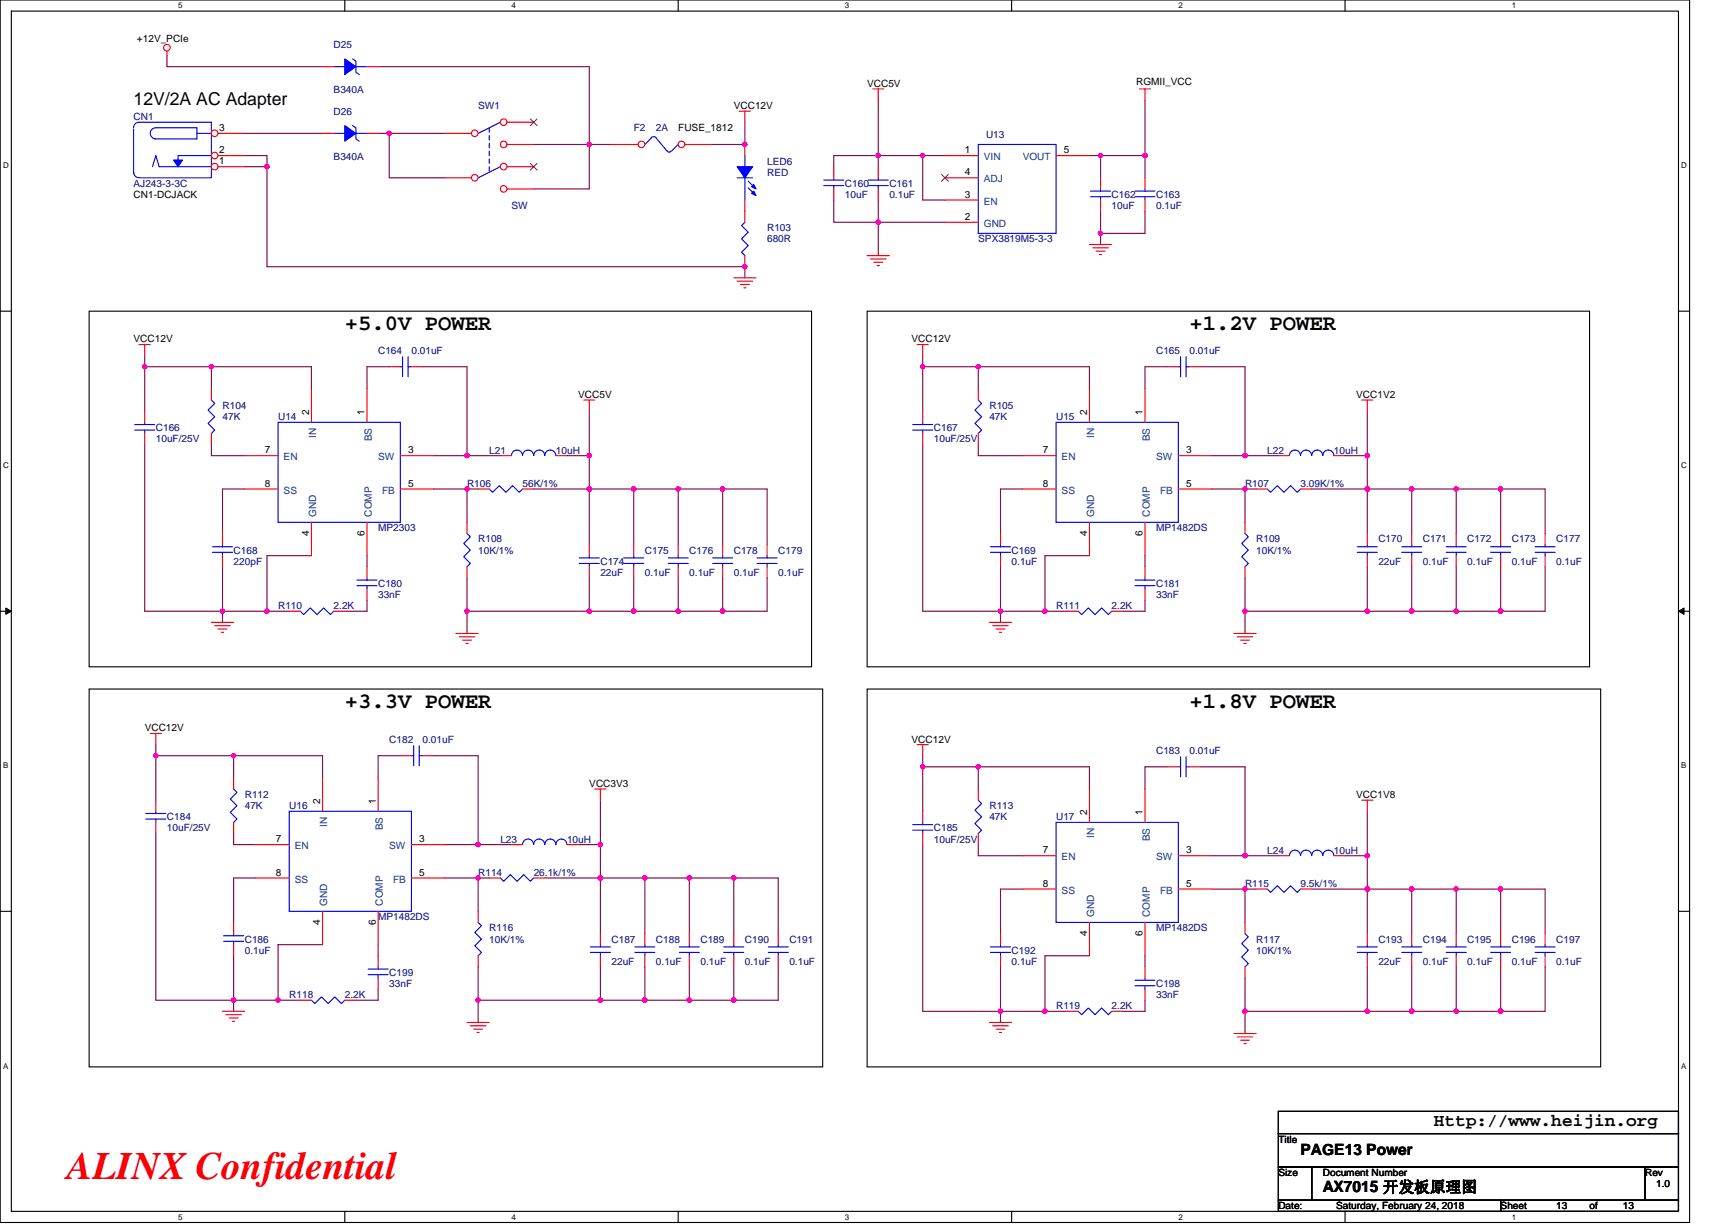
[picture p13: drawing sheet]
<svg xmlns="http://www.w3.org/2000/svg" width="297mm" height="210mm" viewBox="0 0 297 210" stroke-linecap="round" stroke-linejoin="round" font-family="sans-serif">
<defs><g id="words">
<text font-size="6.7" fill="#f00" x="11.5" y="202.2">ALINX Confidential</text>
<g font-size="3.8">
<text x="59.1" y="56.5">+5.0V POWER</text>
<text x="203.9" y="56.5">+1.2V POWER</text>
<text x="59.1" y="121.3">+3.3V POWER</text>
<text x="203.9" y="121.3">+1.8V POWER</text>
</g>
<g font-size="3">
<text x="22.9" y="18">12V/2A AC Adapter</text>
<text x="245.8" y="193.1">Http://www.heijin.org</text>
</g>
<g font-size="2.7">
<text x="222.9" y="197.9">PAGE13 Power</text>
<text x="226.7" y="204.4">AX7015 开发板原理图</text>
</g>
<g font-size="1.7">
<text x="23.5" y="7.3">+12V_PCIe</text>
<text x="148.6" y="14.9">VCC5V</text>
<text x="194.7" y="14.5">RGMII_VCC</text>
<text x="37.6" y="22.5">3</text>
<text x="116.2" y="22.5">FUSE_1812</text>
<text x="125.8" y="18.7">VCC12V</text>
<text x="37.6" y="28.2">1</text>
<text x="37.6" y="26.3">2</text>
<text x="165.4" y="26.3">1</text>
<text x="182.3" y="26.3">5</text>
<text x="22.9" y="33.9">CN1-DCJACK</text>
<text x="165.4" y="30.1">4</text>
<text x="165.4" y="33.9">3</text>
<text x="165.4" y="37.7">2</text>
<text x="22.9" y="58.7">VCC12V</text>
<text x="156.2" y="58.7">VCC12V</text>
<text x="53" y="71.1" transform="rotate(-90 53 71.1)">2</text>
<text x="62.5" y="71.1" transform="rotate(-90 62.5 71.1)">1</text>
<text x="99.1" y="68.2">VCC5V</text>
<text x="186.3" y="71.1" transform="rotate(-90 186.3 71.1)">2</text>
<text x="195.9" y="71.1" transform="rotate(-90 195.9 71.1)">1</text>
<text x="232.4" y="68.2">VCC1V2</text>
<text x="45.4" y="77.7">7</text>
<text x="70" y="77.7">3</text>
<text x="178.7" y="77.7">7</text>
<text x="203.3" y="77.7">3</text>
<text x="45.4" y="83.4">8</text>
<text x="70" y="83.4">5</text>
<text x="178.7" y="83.4">8</text>
<text x="203.3" y="83.4">5</text>
<text x="53" y="91.8" transform="rotate(-90 53 91.8)">4</text>
<text x="62.5" y="91.8" transform="rotate(-90 62.5 91.8)">6</text>
<text x="186.3" y="91.8" transform="rotate(-90 186.3 91.8)">4</text>
<text x="195.9" y="91.8" transform="rotate(-90 195.9 91.8)">6</text>
<text x="24.8" y="125.4">VCC12V</text>
<text x="156.2" y="127.3">VCC12V</text>
<text x="54.9" y="137.7" transform="rotate(-90 54.9 137.7)">2</text>
<text x="64.4" y="137.7" transform="rotate(-90 64.4 137.7)">1</text>
<text x="101" y="134.9">VCC3V3</text>
<text x="232.4" y="136.8">VCC1V8</text>
<text x="186.3" y="139.6" transform="rotate(-90 186.3 139.6)">2</text>
<text x="195.9" y="139.6" transform="rotate(-90 195.9 139.6)">1</text>
<text x="47.3" y="144.4">7</text>
<text x="71.9" y="144.4">3</text>
<text x="178.7" y="146.3">7</text>
<text x="203.3" y="146.3">3</text>
<text x="47.3" y="150.1">8</text>
<text x="71.9" y="150.1">5</text>
<text x="178.7" y="152">8</text>
<text x="203.3" y="152">5</text>
<text x="54.9" y="158.5" transform="rotate(-90 54.9 158.5)">4</text>
<text x="64.4" y="158.5" transform="rotate(-90 64.4 158.5)">6</text>
<text x="186.3" y="160.4" transform="rotate(-90 186.3 160.4)">4</text>
<text x="195.9" y="160.4" transform="rotate(-90 195.9 160.4)">6</text>
<text x="219.1" y="195.9">Title</text>
<text x="219.1" y="201.6">Size</text>
<text x="226.7" y="201.6">Document Number</text>
<text x="282" y="201.6">Rev</text>
<text x="283.9" y="203.5">1.0</text>
<text x="219.1" y="207.3">Date:</text>
<text x="229" y="207.3">Saturday, February 24, 2018</text>
<text x="257.2" y="207.3">Sheet</text>
<text x="266.7" y="207.3">13</text>
<text x="272.5" y="207.3">of</text>
<text x="278.2" y="207.3">13</text>
</g>
<g font-size="1.7" fill="#000080">
<text x="57.2" y="8.2">D25</text>
<text x="57.2" y="16">B340A</text>
<text x="22.9" y="20.6">CN1</text>
<text x="57.2" y="19.6">D26</text>
<text x="82" y="18.7">SW1</text>
<text x="108.6" y="22.5">F2</text>
<text x="112.4" y="22.5">2A</text>
<text x="169" y="23.6">U13</text>
<text x="57.2" y="27.5">B340A</text>
<text x="131.5" y="28.2">LED6</text>
<text x="22.9" y="32">AJ243-3-3C</text>
<text x="87.7" y="35.8">SW</text>
<text x="131.5" y="30.1">RED</text>
<text x="144.8" y="32">C160</text>
<text x="144.8" y="33.9">10uF</text>
<text x="152.4" y="32">C161</text>
<text x="152.4" y="33.9">0.1uF</text>
<text x="190.5" y="33.9">C162</text>
<text x="190.5" y="35.8">10uF</text>
<text x="198.2" y="33.9">C163</text>
<text x="198.2" y="35.8">0.1uF</text>
<text x="131.5" y="39.6">R103</text>
<text x="131.5" y="41.6">680R</text>
<text x="167.7" y="41.6">SPX3819M5-3-3</text>
<text x="64.8" y="60.6">C164</text>
<text x="70.5" y="60.6">0.01uF</text>
<text x="198.2" y="60.6">C165</text>
<text x="203.9" y="60.6">0.01uF</text>
<text x="38.1" y="70.1">R104</text>
<text x="169.6" y="70.1">R105</text>
<text x="26.7" y="73.9">C166</text>
<text x="26.7" y="75.8">10uF/25V</text>
<text x="38.1" y="72">47K</text>
<text x="47.7" y="72">U14</text>
<text x="83.9" y="77.7">L21</text>
<text x="95.3" y="77.7">10uH</text>
<text x="160.1" y="73.9">C167</text>
<text x="160.1" y="75.8">10uF/25V</text>
<text x="169.6" y="72">47K</text>
<text x="181" y="72">U15</text>
<text x="217.2" y="77.7">L22</text>
<text x="228.6" y="77.7">10uH</text>
<text x="80" y="83.5">R106</text>
<text x="89.6" y="83.5">56K/1%</text>
<text x="213.4" y="83.5">R107</text>
<text x="222.9" y="83.5">3.09K/1%</text>
<text x="40" y="94.9">C168</text>
<text x="64.8" y="91.1">MP2303</text>
<text x="82" y="93">R108</text>
<text x="82" y="94.9">10K/1%</text>
<text x="110.5" y="94.9">C175</text>
<text x="118.1" y="94.9">C176</text>
<text x="125.8" y="94.9">C178</text>
<text x="133.4" y="94.9">C179</text>
<text x="173.4" y="94.9">C169</text>
<text x="198.2" y="91.1">MP1482DS</text>
<text x="215.3" y="93">R109</text>
<text x="215.3" y="94.9">10K/1%</text>
<text x="236.3" y="93">C170</text>
<text x="243.9" y="93">C171</text>
<text x="251.5" y="93">C172</text>
<text x="259.1" y="93">C173</text>
<text x="266.7" y="93">C177</text>
<text x="40" y="96.8">220pF</text>
<text x="64.8" y="100.6">C180</text>
<text x="102.9" y="96.8">C174</text>
<text x="102.9" y="98.7">22uF</text>
<text x="110.5" y="98.7">0.1uF</text>
<text x="118.1" y="98.7">0.1uF</text>
<text x="125.8" y="98.7">0.1uF</text>
<text x="133.4" y="98.7">0.1uF</text>
<text x="173.4" y="96.8">0.1uF</text>
<text x="198.2" y="100.6">C181</text>
<text x="236.3" y="96.8">22uF</text>
<text x="243.9" y="96.8">0.1uF</text>
<text x="251.5" y="96.8">0.1uF</text>
<text x="259.1" y="96.8">0.1uF</text>
<text x="266.7" y="96.8">0.1uF</text>
<text x="47.7" y="104.4">R110</text>
<text x="57.2" y="104.4">2.2K</text>
<text x="64.8" y="102.5">33nF</text>
<text x="181" y="104.4">R111</text>
<text x="190.5" y="104.4">2.2K</text>
<text x="198.2" y="102.5">33nF</text>
<text x="66.7" y="127.3">C182</text>
<text x="72.4" y="127.3">0.01uF</text>
<text x="198.2" y="129.2">C183</text>
<text x="203.9" y="129.2">0.01uF</text>
<text x="41.9" y="136.8">R112</text>
<text x="28.6" y="140.6">C184</text>
<text x="28.6" y="142.5">10uF/25V</text>
<text x="41.9" y="138.7">47K</text>
<text x="49.6" y="138.7">U16</text>
<text x="160.1" y="142.5">C185</text>
<text x="169.6" y="138.7">R113</text>
<text x="169.6" y="140.6">47K</text>
<text x="181" y="140.6">U17</text>
<text x="85.8" y="144.4">L23</text>
<text x="97.2" y="144.4">10uH</text>
<text x="160.1" y="144.4">10uF/25V</text>
<text x="217.2" y="146.3">L24</text>
<text x="228.6" y="146.3">10uH</text>
<text x="82" y="150.1">R114</text>
<text x="91.5" y="150.1">26.1k/1%</text>
<text x="213.4" y="152">R115</text>
<text x="222.9" y="152">9.5k/1%</text>
<text x="41.9" y="161.6">C186</text>
<text x="64.8" y="157.8">MP1482DS</text>
<text x="83.9" y="159.7">R116</text>
<text x="83.9" y="161.6">10K/1%</text>
<text x="104.8" y="161.6">C187</text>
<text x="112.4" y="161.6">C188</text>
<text x="120.1" y="161.6">C189</text>
<text x="127.7" y="161.6">C190</text>
<text x="135.3" y="161.6">C191</text>
<text x="198.2" y="159.7">MP1482DS</text>
<text x="215.3" y="161.6">R117</text>
<text x="236.3" y="161.6">C193</text>
<text x="243.9" y="161.6">C194</text>
<text x="251.5" y="161.6">C195</text>
<text x="259.1" y="161.6">C196</text>
<text x="266.7" y="161.6">C197</text>
<text x="41.9" y="163.5">0.1uF</text>
<text x="66.7" y="167.3">C199</text>
<text x="104.8" y="165.4">22uF</text>
<text x="112.4" y="165.4">0.1uF</text>
<text x="120.1" y="165.4">0.1uF</text>
<text x="127.7" y="165.4">0.1uF</text>
<text x="135.3" y="165.4">0.1uF</text>
<text x="173.4" y="163.5">C192</text>
<text x="173.4" y="165.4">0.1uF</text>
<text x="215.3" y="163.5">10K/1%</text>
<text x="236.3" y="165.4">22uF</text>
<text x="243.9" y="165.4">0.1uF</text>
<text x="251.5" y="165.4">0.1uF</text>
<text x="259.1" y="165.4">0.1uF</text>
<text x="266.7" y="165.4">0.1uF</text>
<text x="49.6" y="171.1">R118</text>
<text x="59.1" y="171.1">2.2K</text>
<text x="66.7" y="169.2">33nF</text>
<text x="181" y="173">R119</text>
<text x="190.5" y="173">2.2K</text>
<text x="198.2" y="169.2">C198</text>
<text x="198.2" y="171.1">33nF</text>
</g>
<g font-size="1.7" fill="#004080">
<text x="168.6" y="27.5">VIN</text>
<text x="175.3" y="27.5">VOUT</text>
<text x="168.6" y="31.3">ADJ</text>
<text x="168.6" y="35.1">EN</text>
<text x="168.6" y="38.9">GND</text>
<text x="54.2" y="75.1" transform="rotate(-90 54.2 75.1)">IN</text>
<text x="63.7" y="75.6" transform="rotate(-90 63.7 75.6)">BS</text>
<text x="187.5" y="75.1" transform="rotate(-90 187.5 75.1)">IN</text>
<text x="197.1" y="75.6" transform="rotate(-90 197.1 75.6)">BS</text>
<text x="48.6" y="78.9">EN</text>
<text x="64.8" y="78.9">SW</text>
<text x="182" y="78.9">EN</text>
<text x="198.2" y="78.9">SW</text>
<text x="48.6" y="84.6">SS</text>
<text x="54.2" y="88.6" transform="rotate(-90 54.2 88.6)">GND</text>
<text x="63.7" y="88.6" transform="rotate(-90 63.7 88.6)">COMP</text>
<text x="65.5" y="84.6">FB</text>
<text x="182" y="84.6">SS</text>
<text x="187.5" y="88.6" transform="rotate(-90 187.5 88.6)">GND</text>
<text x="197.1" y="88.6" transform="rotate(-90 197.1 88.6)">COMP</text>
<text x="198.8" y="84.6">FB</text>
<text x="56.1" y="141.8" transform="rotate(-90 56.1 141.8)">IN</text>
<text x="65.6" y="142.3" transform="rotate(-90 65.6 142.3)">BS</text>
<text x="187.5" y="143.7" transform="rotate(-90 187.5 143.7)">IN</text>
<text x="50.5" y="145.6">EN</text>
<text x="66.7" y="145.6">SW</text>
<text x="182" y="147.5">EN</text>
<text x="197.1" y="144.2" transform="rotate(-90 197.1 144.2)">BS</text>
<text x="198.2" y="147.5">SW</text>
<text x="50.5" y="151.3">SS</text>
<text x="56.1" y="155.3" transform="rotate(-90 56.1 155.3)">GND</text>
<text x="65.6" y="155.3" transform="rotate(-90 65.6 155.3)">COMP</text>
<text x="67.4" y="151.3">FB</text>
<text x="182" y="153.2">SS</text>
<text x="198.8" y="153.2">FB</text>
<text x="187.5" y="157.2" transform="rotate(-90 187.5 157.2)">GND</text>
<text x="197.1" y="157.2" transform="rotate(-90 197.1 157.2)">COMP</text>
</g>
<g font-size="1.4">
<text x="30.5" y="1.4">5</text>
<text x="87.7" y="1.4">4</text>
<text x="144.8" y="1.4">3</text>
<text x="202" y="1.4">2</text>
<text x="259.1" y="1.4">1</text>
<text x=".5" y="28.9">D</text>
<text x="288.2" y="28.9">D</text>
<text x=".5" y="80.3">C</text>
<text x="288.2" y="80.3">C</text>
<text x=".5" y="131.7">B</text>
<text x="288.2" y="131.7">B</text>
<text x=".5" y="183.2">A</text>
<text x="288.2" y="183.2">A</text>
<text x="30.5" y="209.1">5</text>
<text x="87.7" y="209.1">4</text>
<text x="144.8" y="209.1">3</text>
<text x="202" y="209.1">2</text>
<text x="259.1" y="209.1">1</text>
</g>
</g></defs>
<path d="M0 0h289.6v209.5h-289.6zM1.9 1.9h285.8v205.7h-285.8z" fill="none" stroke="#000" stroke-width=".19"/>
<g fill="#fff">
<path d="M30.5 .2h.8v1.5h-.8z"/>
<path d="M30.5 207.8h.8v1.6h-.8z"/>
</g>
<path d="M59.1 0v1.9M59.1 207.6v1.9" fill="none" stroke="#000" stroke-width=".19"/>
<g fill="#fff">
<path d="M87.7 .2h.7v1.5h-.7z"/>
<path d="M87.7 207.8h.7v1.6h-.7z"/>
</g>
<path d="M116.2 0v1.9M116.2 207.6v1.9" fill="none" stroke="#000" stroke-width=".19"/>
<g fill="#fff">
<path d="M144.8 .2h.8v1.5h-.8z"/>
<path d="M144.8 207.8h.8v1.6h-.8z"/>
</g>
<path d="M173.4 0v1.9M173.4 207.6v1.9" fill="none" stroke="#000" stroke-width=".19"/>
<g fill="#fff">
<path d="M202 .2h.7v1.5h-.7z"/>
<path d="M202 207.8h.7v1.6h-.7z"/>
</g>
<path d="M230.5 0v1.9M230.5 207.6v1.9" fill="none" stroke="#000" stroke-width=".19"/>
<g fill="#fff">
<path d="M259.1 .2h.8v1.5h-.8z"/>
<path d="M259.1 207.8h.8v1.6h-.8z"/>
<path d="M.5 27.6h1v1.5h-1z"/>
<path d="M288.2 27.6h1v1.5h-1z"/>
<path d="M.5 79.1h1v1.5h-1z"/>
<path d="M288.2 79.1h1v1.5h-1z"/>
</g>
<path d="M0 53.3h1.9M287.7 53.3h1.9" fill="none" stroke="#000" stroke-width=".19"/>
<g fill="#fff">
<path d="M.5 130.5h.9v1.5h-.9z"/>
<path d="M288.2 130.5h.9v1.5h-.9z"/>
</g>
<path d="M0 104.8h1.9M287.7 104.8h1.9" fill="none" stroke="#000" stroke-width=".19"/>
<path d="M1 104.2l.9 .6-.9 .5zM287.7 104.8l.9-.6v1.1z" fill="#000" stroke="#000" stroke-width=".17"/>
<g fill="#fff">
<path d="M.5 181.9h.9v1.6h-.9z"/>
<path d="M288.2 181.9h.9v1.6h-.9z"/>
</g>
<g fill="none" stroke="#000" stroke-width=".19">
<path d="M15.3 53.3h123.8v61h-123.8zM148.6 53.3h123.9v61h-123.9zM15.3 118.1h125.7v64.8h-125.7zM148.6 118.1h125.8v64.8h-125.8zM0 156.2h1.9M287.7 156.2h1.9M219.1 190.5h68.6v3.8h-68.6zM219.1 194.3h68.6v5.7h-68.6zM219.1 200h5.7v5.7h-5.7zM219.1 205.7h38.1v1.9h-38.1zM224.8 200h57.2v5.7h-57.2zM257.2 205.7h30.5v1.9h-30.5z"/>
<path d="M282 200h5.7v5.7h-5.7z"/>
</g>
<g fill="none" stroke="#800040" stroke-width=".19">
<path d="M28.6 9.5v1.9h26.7M64.8 11.4h36.2v13.4h3.8M150.5 17.1v11.5M196.3 17.1v9.6M41.9 28.6h3.9M41.9 26.7h3.9v1.9M41.9 22.9h13.4M45.8 28.6v17.1h81.9v1.9M64.8 22.9h1.9M66.7 22.9h9.5M66.7 22.9v7.6h9.5M91.5 24.8h9.5v7.6h-9.5"/>
<path d="M127.7 21v3.8h-5.7M142.9 34.3v3.8h7.6M150.5 38.1h11.5M150.5 34.3v3.8M150.5 38.1v5.7M158.2 26.7v7.6h3.8M158.2 26.7h3.8M158.2 26.7h-15.3v1.9M186.7 26.7h1.9M188.6 26.7h7.7M188.6 26.7v3.8M188.6 36.2v3.8"/>
<path d="M196.3 36.2v3.8h-7.7M196.3 26.7v3.8M188.6 40v1.9M24.8 62.9h11.4v3.8M24.8 76.2v28.6h13.3M24.8 61v1.9M24.8 62.9v7.6M36.2 62.9h17.2v3.8M36.2 76.2v1.9h5.7M66.7 62.9h-3.8v3.8M72.4 62.9h7.6v15.2M74.3 78.1h5.7"/>
<path d="M80 78.1h5.8M97.2 78.1h3.8M101 70.5v7.6M101 78.1v5.7M158.2 62.9h9.5v3.8M158.2 61v1.9M158.2 62.9v7.6M158.2 76.2v28.6h13.3M167.7 76.2v1.9h7.6M167.7 62.9h19v3.8M200.1 62.9h-3.8v3.8M205.8 62.9h7.6v15.2"/>
<path d="M207.7 78.1h5.7M213.4 78.1h5.7M230.5 78.1h3.9M234.4 70.5v7.6M234.4 78.1v5.7M38.1 97.2v7.6M41.9 83.8h-3.8v7.6M53.4 95.2h-7.6v9.6M62.9 95.2v2M74.3 83.8h5.7M80 83.8v5.7M80 99.1v5.7"/>
<path d="M80 83.8h2M91.5 83.8h9.5M101 83.8v9.5M101 99.1v5.7M101 83.8h7.6M108.6 83.8v9.5M108.6 83.8h7.6M108.6 99.1v5.7M116.2 83.8v9.5M116.2 83.8h7.7M116.2 99.1v5.7M123.9 83.8v9.5"/>
<path d="M123.9 99.1v5.7M123.9 83.8h7.6v9.5M131.5 99.1v5.7h-7.6M171.5 97.2v7.6M175.3 83.8h-3.8v7.6M186.7 95.2h-7.6v9.6M196.3 95.2v2M207.7 83.8h5.7M213.4 83.8h1.9M213.4 83.8v5.7M213.4 99.1v5.7M224.8 83.8h9.6"/>
<path d="M234.4 83.8v7.6M234.4 97.2v7.6M234.4 83.8h7.6M242 83.8h7.6M242 83.8v7.6M242 97.2v7.6M249.6 83.8h7.6M249.6 83.8v7.6M249.6 97.2v7.6M257.2 83.8v7.6M257.2 83.8h7.6v7.6M257.2 97.2v7.6"/>
<path d="M264.8 97.2v7.6h-7.6M38.1 104.8h7.7M38.1 104.8v1.9M45.8 104.8h3.8M62.9 102.9v1.9h-3.8M80 104.8v3.8M80 104.8h21M101 104.8h7.6M108.6 104.8h7.6M116.2 104.8h7.7M171.5 104.8h7.6M171.5 104.8v1.9"/>
<path d="M179.1 104.8h3.8M196.3 102.9v1.9h-3.9M213.4 104.8v3.8M213.4 104.8h21M234.4 104.8h7.6M242 104.8h7.6M249.6 104.8h7.6M26.7 127.6v1.9M26.7 129.5v7.7M26.7 129.5h13.3v3.8M40 129.5h15.3v3.8M68.6 129.5h-3.8v3.8"/>
<path d="M74.3 129.5h7.7v15.3M102.9 137.2v7.6M158.2 131.4h9.5v3.9M158.2 129.5v1.9M158.2 131.4v7.7M167.7 131.4h19v3.9M200.1 131.4h-3.8v3.9M205.8 131.4h7.6v15.3M234.4 139.1v7.6M26.7 142.9v28.5h13.3M40 142.9v1.9h3.9M43.9 150.5h-3.9v7.6"/>
<path d="M76.2 144.8h5.8M76.2 150.5h5.8M82 150.5h1.9M82 144.8h5.7M82 150.5v5.7M93.4 150.5h9.5M99.1 144.8h3.8M102.9 144.8v5.7M102.9 150.5v9.5M102.9 150.5h7.6M110.5 150.5v9.5M110.5 150.5h7.6"/>
<path d="M118.1 150.5h7.7M118.1 150.5v9.5M125.8 150.5v9.5M125.8 150.5h7.6v9.5M158.2 144.8v28.6h13.3M167.7 144.8v1.9h7.6M175.3 152.4h-3.8v7.6M207.7 146.7h5.7M207.7 152.4h5.7M213.4 146.7h5.7M213.4 152.4h1.9M213.4 152.4v5.7"/>
<path d="M224.8 152.4h9.6M230.5 146.7h3.9M234.4 146.7v5.7M234.4 152.4v7.6M234.4 152.4h7.6M242 152.4h7.6M242 152.4v7.6M249.6 152.4h7.6M249.6 152.4v7.6M257.2 152.4v7.6M257.2 152.4h7.6v7.6M40 171.4h7.7"/>
<path d="M40 163.8v7.6M40 171.4v2M47.7 171.4h3.8M55.3 161.9h-7.6v9.5M64.8 169.5v1.9h-3.8M64.8 161.9v1.9M82 171.4h20.9M82 165.7v5.7M82 171.4v3.9M102.9 165.7v5.7M102.9 171.4h7.6M110.5 171.4h7.6"/>
<path d="M110.5 165.7v5.7M118.1 171.4h7.7M118.1 165.7v5.7M125.8 165.7v5.7M133.4 165.7v5.7h-7.6M171.5 173.4h7.6M171.5 165.7v7.7M171.5 173.4v1.9M179.1 173.4h3.8M186.7 163.8h-7.6v9.6M196.3 171.4v2h-3.9M196.3 163.8v1.9"/>
<path d="M213.4 173.4v3.8M213.4 173.4h21M213.4 167.6v5.8M234.4 165.7v7.7M234.4 173.4h7.6M242 173.4h7.6M242 165.7v7.7M249.6 173.4h7.6M249.6 165.7v7.7M257.2 165.7v7.7M264.8 165.7v7.7h-7.6"/>
</g>
<g fill="#f0f" stroke="#f0f" stroke-width=".19">
<circle cx="26.7" cy="129.5" r=".38"/>
<circle cx="125.8" cy="171.4" r=".38"/>
<circle cx="118.1" cy="171.4" r=".38"/>
<circle cx="81.9" cy="150.5" r=".38"/>
<circle cx="118.1" cy="150.5" r=".38"/>
<circle cx="81.9" cy="171.4" r=".38"/>
<circle cx="110.5" cy="171.4" r=".38"/>
<circle cx="40" cy="171.4" r=".38"/>
<circle cx="102.9" cy="150.5" r=".38"/>
<circle cx="102.9" cy="144.8" r=".38"/>
<circle cx="102.9" cy="171.4" r=".38"/>
<circle cx="47.6" cy="171.4" r=".38"/>
<circle cx="40" cy="129.5" r=".38"/>
<circle cx="125.8" cy="150.5" r=".38"/>
<circle cx="81.9" cy="144.8" r=".38"/>
<circle cx="110.5" cy="150.5" r=".38"/>
<circle cx="158.1" cy="131.4" r=".38"/>
<circle cx="257.2" cy="173.3" r=".38"/>
<circle cx="249.6" cy="173.3" r=".38"/>
<circle cx="213.4" cy="152.4" r=".38"/>
<circle cx="257.2" cy="152.4" r=".38"/>
<circle cx="242" cy="173.3" r=".38"/>
<circle cx="234.3" cy="173.3" r=".38"/>
<circle cx="171.5" cy="173.3" r=".38"/>
<circle cx="234.3" cy="152.4" r=".38"/>
<circle cx="234.3" cy="146.7" r=".38"/>
<circle cx="179.1" cy="173.3" r=".38"/>
<circle cx="167.7" cy="131.4" r=".38"/>
<circle cx="213.4" cy="146.7" r=".38"/>
<circle cx="242" cy="152.4" r=".38"/>
<circle cx="45.7" cy="28.6" r=".38"/>
<circle cx="24.8" cy="62.9" r=".38"/>
<circle cx="123.8" cy="104.8" r=".38"/>
<circle cx="116.2" cy="104.8" r=".38"/>
<circle cx="80" cy="83.8" r=".38"/>
<circle cx="116.2" cy="83.8" r=".38"/>
<circle cx="80" cy="104.8" r=".38"/>
<circle cx="108.6" cy="104.8" r=".38"/>
<circle cx="38.1" cy="104.8" r=".38"/>
<circle cx="101" cy="83.8" r=".38"/>
<circle cx="101" cy="78.1" r=".38"/>
<circle cx="101" cy="104.8" r=".38"/>
<circle cx="45.7" cy="104.8" r=".38"/>
<circle cx="36.2" cy="62.9" r=".38"/>
<circle cx="123.8" cy="83.8" r=".38"/>
<circle cx="80" cy="78.1" r=".38"/>
<circle cx="108.6" cy="83.8" r=".38"/>
<circle cx="66.7" cy="22.8" r=".38"/>
<circle cx="213.4" cy="173.3" r=".38"/>
<circle cx="127.7" cy="24.8" r=".38"/>
<circle cx="101" cy="24.8" r=".38"/>
<circle cx="158.1" cy="62.9" r=".38"/>
<circle cx="257.2" cy="104.8" r=".38"/>
<circle cx="249.6" cy="104.8" r=".38"/>
<circle cx="213.4" cy="83.8" r=".38"/>
<circle cx="257.2" cy="83.8" r=".38"/>
<circle cx="242" cy="104.8" r=".38"/>
<circle cx="234.3" cy="104.8" r=".38"/>
<circle cx="171.5" cy="104.8" r=".38"/>
<circle cx="234.3" cy="83.8" r=".38"/>
<circle cx="234.3" cy="78.1" r=".38"/>
<circle cx="179.1" cy="104.8" r=".38"/>
<circle cx="167.7" cy="62.9" r=".38"/>
<circle cx="213.4" cy="78.1" r=".38"/>
<circle cx="242" cy="83.8" r=".38"/>
<circle cx="213.4" cy="104.8" r=".38"/>
<circle cx="158.1" cy="26.7" r=".38"/>
<circle cx="150.5" cy="26.7" r=".38"/>
<circle cx="150.5" cy="38.1" r=".38"/>
<circle cx="188.6" cy="26.7" r=".38"/>
<circle cx="188.6" cy="40" r=".38"/>
<circle cx="196.2" cy="26.7" r=".38"/>
<circle cx="127.7" cy="45.7" r=".38"/>
<circle cx="249.6" cy="83.8" r=".38"/>
<circle cx="249.6" cy="152.4" r=".38"/>
</g>
<g fill="none" stroke="#f00" stroke-width=".19">
<path d="M28.6 8.8v.7M126.7 19h1.9M127.7 19v2M149.6 15.2h1.9M150.5 15.2v1.9M195.3 15.2h1.9M196.3 15.2v1.9M150.5 28.6v1.9M150.5 32.4v1.9M162 26.7h5.7M162 30.5h5.7M162 34.3h5.7"/>
<path d="M162 38.1h5.7M181 26.7h5.7M188.6 30.5v1.9M188.6 34.3v1.9M23.9 59.1h1.9M24.8 59.1v1.9M125.8 47.6h3.8M126.3 48.2h2.7M126.9 48.8h1.5M127.5 49.3h.4M148.6 43.8h3.8M149.2 44.4h2.7"/>
<path d="M149.8 45h1.5M150.3 45.5h.4M157.2 59.1h1.9M158.2 59.1v1.9M186.7 41.9h3.8M187.3 42.5h2.7M187.9 43.1h1.5M188.4 43.6h.4M100.1 68.6h1.9M101 68.6v1.9M158.2 70.5v1.9M158.2 74.3v1.9"/>
<path d="M175.3 78.1h5.7M186.7 66.7v5.7M196.3 66.7v5.7M202 78.1h5.7M233.4 68.6h1.9M234.4 68.6v1.9M38.1 91.4v1.9M38.1 95.2v2M171.5 91.4v1.9M171.5 95.2v2M175.3 83.8h5.7M186.7 89.5v5.8"/>
<path d="M196.3 89.5v5.8M202 83.8h5.7M242 91.4v1.9M242 95.2v2M257.2 91.4v1.9M257.2 95.2v2M36.2 106.7h3.8M36.8 107.3h2.7M37.4 107.8h1.5M37.9 108.4h.4M78.1 108.6h3.9M78.7 109.2h2.7"/>
<path d="M79.3 109.7h1.5M79.9 110.3h.3M169.6 106.7h3.8M170.2 107.3h2.6M170.7 107.8h1.6M171.3 108.4h.4M211.5 108.6h3.8M212.1 109.2h2.6M212.6 109.7h1.6M213.2 110.3h.4M25.8 125.7h1.9M26.7 125.7v1.9"/>
<path d="M102 135.3h1.9M102.9 135.3v1.9M157.2 127.6h1.9M158.2 127.6v1.9M233.4 137.2h1.9M234.4 137.2v1.9M87.7 144.8h1.9M97.2 144.8h1.9M215.3 152.4h1.9M222.9 152.4h1.9M38.1 173.4h3.8M38.7 173.9h2.7"/>
<path d="M39.3 174.5h1.5M39.9 175.1h.3M80 175.3h3.9M80.6 175.8h2.7M81.2 176.4h1.5M81.8 177h.3M118.1 160v1.9M118.1 163.8v1.9M169.6 175.3h3.8M170.2 175.8h2.6M170.7 176.4h1.6M171.3 177h.4"/>
<path d="M196.3 165.7v1.9M196.3 169.5v2M211.5 177.2h3.8M212.1 177.7h2.6M212.6 178.3h1.6M213.2 178.9h.4M257.2 160v1.9M257.2 163.8v1.9M264.8 160v1.9M264.8 163.8v1.9"/>
<circle cx="28.6" cy="8.2" r=".57"/>
</g>
<g fill="none" stroke="#00f" stroke-width=".19">
<path d="M111.7 23.6l-1.2 1.2M112.4 23.6l1.9 2.3M112.4 23.6l-.4-.2-.4 .2M115 25.9a.38 .38 0 0 1-.3 .2 .38 .38 0 0 1-.3-.2M116.2 24.8l-1.1 1.1M148.8 31.8h3.4M148.8 30.9h3.4M150.5 30.5v.4M150.5 31.8v.6M167.7 24.8h13.3v15.2h-13.3zM186.9 33.7h3.4M186.9 32.8h3.4"/>
<path d="M188.6 32.4v.4M188.6 33.7v.6M156.4 73.7h3.5M156.4 72.8h3.5M158.2 72.4v.4M158.2 73.7v.6M181 72.4h21v17.1h-21zM36.4 94.7h3.5M36.4 93.7h3.5M38.1 93.3v.4M38.1 94.7v.5M169.8 94.7h3.4"/>
<path d="M169.8 93.7h3.4M171.5 93.3v.4M171.5 94.7v.5M240.3 94.7h3.4M240.3 93.7h3.4M242 93.3v.4M242 94.7v.5M255.5 94.7h3.4M255.5 93.7h3.4M257.2 93.3v.4M257.2 94.7v.5M89.6 144.8a.94 .94 0 0 1 .9-1 .94 .94 0 0 1 1 1"/>
<path d="M91.5 144.8a.94 .94 0 0 1 .9-1 .94 .94 0 0 1 1 1 .95 .95 0 0 1 .9-1 .95 .95 0 0 1 1 1M95.3 144.8a.94 .94 0 0 1 .9-1 .94 .94 0 0 1 1 1M217.2 152.4l.6 .6 1.1-1.2 1.2 1.2 1.1-1.2 1.2 1.2 .5-.6M116.4 163.3h3.5M116.4 162.3h3.5M118.1 161.9v.4M118.1 163.3v.5M194.5 169h3.5M194.5 168h3.5M196.3 167.6v.4M196.3 169v.5M255.5 163.3h3.4"/>
<path d="M255.5 162.3h3.4M257.2 161.9v.4M257.2 163.3v.5M263.1 163.3h3.4M263.1 162.3h3.4M264.8 161.9v.4M264.8 163.3v.5"/>
</g>
<path d="M161.4 29.9l1.2 1.2M162.5 29.9l-1.1 1.2" fill="none" stroke="#804000" stroke-width=".17"/>
<circle cx="109.9" cy="24.8" r=".57" fill="#fff" stroke="#f00" stroke-width=".19"/>
<path d="M104.8 24.8h4.6" fill="none" stroke="#f00" stroke-width=".19"/>
<circle cx="116.8" cy="24.8" r=".57" fill="#fff" stroke="#f00" stroke-width=".19"/>
<g fill="none" stroke="#f00" stroke-width=".19">
<path d="M55.3 22.9h1.9M62.9 22.9h1.9M117.4 24.8h4.6M127.7 36.2v1.9M127.7 43.8v1.9M36.2 66.7v1.9M36.2 74.3v1.9M41.9 78.1h5.8M53.4 66.7v5.7M62.9 66.7v5.7M68.6 78.1h5.7M85.8 78.1h1.9"/>
<path d="M95.3 78.1h1.9M200.1 62.9h1.9M203.9 62.9h1.9M41.9 83.8h5.8M53.4 89.5v5.8M62.9 89.5v5.8M62.9 97.2v1.9M68.6 83.8h5.7M82 83.8h1.9M89.6 83.8h1.9M116.2 93.3v1.9M116.2 97.2v1.9"/>
<path d="M215.3 83.8h1.9M222.9 83.8h1.9M249.6 91.4v1.9M249.6 95.2v2M264.8 91.4v1.9M264.8 95.2v2M62.9 101v1.9M182.9 104.8h1.9M190.5 104.8h1.9M26.7 137.2v1.9M68.6 129.5h1.9M72.4 129.5h1.9"/>
<path d="M186.7 135.3v5.7M196.3 135.3v5.7M200.1 131.4h1.9M203.9 131.4h1.9M26.7 141v1.9M40 158.1v1.9M82 156.2v1.9M175.3 146.7h5.7M175.3 152.4h5.7M186.7 158.1v5.7M196.3 158.1v5.7M202 146.7h5.7"/>
<path d="M202 152.4h5.7M219.1 146.7h1.9M228.6 146.7h1.9M40 161.9v1.9M51.5 171.4h1.9M59.1 171.4h1.9M82 163.8v1.9M102.9 160v1.9M102.9 163.8v1.9M125.8 160v1.9M125.8 163.8v1.9M171.5 160v1.9"/>
<path d="M171.5 163.8v1.9M249.6 160v1.9M249.6 163.8v1.9"/>
</g>
<g fill="none" stroke="#00f" stroke-width=".19">
<path d="M57.2 22.9h1.9M60.4 21.5l.6 .4v1.9l.6 .4M61 22.9h1.9M83.9 21.9v.8M83.9 23.2v.8M83.9 24.6v.7M83.9 25.9v.8M83.9 27.2v.8M83.9 28.6v.7M85.8 21l-3.8 1.9M85.8 28.6l-3.8 1.9M127.7 38.1l-.6 .6 1.1 1.1-1.1 1.2 1.1 1.1-1.1 1.1 .6 .6"/>
<path d="M36.2 68.6l.6 .6-1.1 1.1 1.1 1.1-1.1 1.2 1.1 1.1-.6 .6M47.7 72.4h20.9v17.1h-20.9zM91.5 78.1a.95 .95 0 0 0-1-.9 .95 .95 0 0 0-.9 .9 .94 .94 0 0 0-1-.9 .94 .94 0 0 0-.9 .9M95.3 78.1a.95 .95 0 0 0-1-.9 .95 .95 0 0 0-.9 .9 .94 .94 0 0 0-1-.9 .94 .94 0 0 0-.9 .9M202 62.9h.3M202.3 61.2v3.4M203.3 62.9h.6M203.3 61.2v3.4M61.2 99.4h3.4M62.9 99.1v.3M83.9 83.8l.5 .6 1.2-1.2 1.1 1.2 1.2-1.2 1.1 1.2 .6-.6M114.5 96.6h3.5"/>
<path d="M114.5 95.6h3.5M116.2 95.2v.4M116.2 96.6v.6M217.2 83.8l.6 .6 1.1-1.2 1.2 1.2 1.1-1.2 1.2 1.2 .5-.6M247.9 94.7h3.4M247.9 93.7h3.4M249.6 93.3v.4M249.6 94.7v.5M263.1 94.7h3.4M263.1 93.7h3.4M264.8 93.3v.4M264.8 94.7v.5"/>
<path d="M61.2 100.4h3.4M62.9 100.4v.6M184.8 104.8l.6 .5 1.1-1.1 1.2 1.1 1.1-1.1 1.2 1.1 .5-.5M25 139.4h3.4M26.7 139.1v.3M70.5 129.5h.4M70.9 127.8v3.5M71.9 127.8v3.5M71.9 129.5h.5M202 131.4h.3M202.3 129.7v3.5M203.3 131.4h.6"/>
<path d="M203.3 129.7v3.5M25 140.4h3.4M26.7 140.4v.6M82 158.1l.5 .6-1.1 1.1 1.1 1.2-1.1 1.1 1.1 1.2-.5 .5M181 141h21v17.1h-21zM221 146.7a.94 .94 0 0 1 1-1 .94 .94 0 0 1 .9 1 .95 .95 0 0 1 1-1 .95 .95 0 0 1 .9 1M224.8 146.7a.94 .94 0 0 1 1-1 .94 .94 0 0 1 .9 1 .95 .95 0 0 1 1-1 .95 .95 0 0 1 .9 1M38.3 161.4h3.5M38.3 160.4h3.5M40 160v.4M40 161.4v.5M53.4 171.4l.6 .6 1.1-1.1 1.1 1.1 1.2-1.1 1.1 1.1 .6-.6"/>
<path d="M101.2 163.3h3.4M101.2 162.3h3.4M102.9 161.9v.4M102.9 163.3v.5M124.1 163.3h3.4M124.1 162.3h3.4M125.8 161.9v.4M125.8 163.3v.5M169.8 163.3h3.4M169.8 162.3h3.4M171.5 161.9v.4M171.5 163.3v.5"/>
<path d="M247.9 163.3h3.4M247.9 162.3h3.4M249.6 161.9v.4M249.6 163.3v.5"/>
</g>
<path d="M59.1 21.5l1.9 1.4-1.9 1.3z" fill-rule="evenodd" fill="#00f" stroke="#00f" stroke-width=".19"/>
<circle cx="81.4" cy="22.8" r=".57" fill="#fff" stroke="#f00" stroke-width=".19"/>
<path d="M76.2 22.9h4.6" fill="none" stroke="#f00" stroke-width=".19"/>
<circle cx="86.3" cy="20.9" r=".57" fill="#fff" stroke="#f00" stroke-width=".19"/>
<path d="M86.9 21h4.6" fill="none" stroke="#f00" stroke-width=".19"/>
<path d="M90.9 20.4l1.2 1.1M92.1 20.4l-1.2 1.1" fill="none" stroke="#804000" stroke-width=".17"/>
<circle cx="86.3" cy="24.8" r=".57" fill="#fff" stroke="#f00" stroke-width=".19"/>
<path d="M86.9 24.8h4.6" fill="none" stroke="#f00" stroke-width=".19"/>
<circle cx="81.4" cy="30.5" r=".57" fill="#fff" stroke="#f00" stroke-width=".19"/>
<path d="M76.2 30.5h4.6" fill="none" stroke="#f00" stroke-width=".19"/>
<circle cx="86.3" cy="28.6" r=".57" fill="#fff" stroke="#f00" stroke-width=".19"/>
<path d="M86.9 28.6h4.6" fill="none" stroke="#f00" stroke-width=".19"/>
<path d="M90.9 28l1.2 1.2M92.1 28l-1.2 1.2" fill="none" stroke="#804000" stroke-width=".17"/>
<circle cx="86.3" cy="32.4" r=".57" fill="#fff" stroke="#f00" stroke-width=".19"/>
<g fill="none" stroke="#f00" stroke-width=".19">
<path d="M86.9 32.4h4.6M108.6 93.3v1.9M108.6 97.2v1.9M55.3 133.4v5.7M64.8 133.4v5.7M167.7 135.3v1.9M43.9 144.8h5.7M43.9 150.5h5.7M55.3 156.2v5.7M64.8 156.2v5.7M70.5 144.8h5.7M70.5 150.5h5.7"/>
<path d="M167.7 142.9v1.9M110.5 160v1.9M110.5 163.8v1.9"/>
</g>
<g fill="none" stroke="#00f" stroke-width=".19">
<path d="M22.9 29.5a.93 .93 0 0 0 .9 1M22.9 22.1v7.6M23.8 21a.91 .91 0 0 0-.9 .9M23.9 21h12.3v9.5h-12.3M26.1 28.6l.6-1.9 .6 1.9h8.9M26.7 23.8a.94 .94 0 0 1-.9-1 .94 .94 0 0 1 .9-.9h7.1v1.9h-7.3M33.8 22.9h2.4M36.2 26.7h-5.7v1.9M106.9 96.6h3.4M106.9 95.6h3.4M108.6 95.2v.4M108.6 96.6v.6"/>
<path d="M49.6 139.1h20.9v17.1h-20.9zM167.7 137.2l.6 .5-1.2 1.2 1.2 1.1-1.2 1.2 1.2 1.1-.6 .6M108.8 163.3h3.4M108.8 162.3h3.4M110.5 161.9v.4M110.5 163.3v.5"/>
</g>
<path d="M29.8 27.4h1.5l-.8 1.2z" fill-rule="evenodd" fill="#00f" stroke="#00f" stroke-width=".19"/>
<circle cx="36.8" cy="28.6" r=".57" fill="#fff" stroke="#f00" stroke-width=".19"/>
<path d="M37.4 28.6h4.5" fill="none" stroke="#f00" stroke-width=".19"/>
<circle cx="36.8" cy="22.8" r=".57" fill="#fff" stroke="#f00" stroke-width=".19"/>
<path d="M37.4 22.9h4.5" fill="none" stroke="#f00" stroke-width=".19"/>
<circle cx="36.8" cy="26.7" r=".57" fill="#fff" stroke="#f00" stroke-width=".19"/>
<g fill="none" stroke="#f00" stroke-width=".19">
<path d="M55.3 11.4h1.9M62.9 11.4h1.9M37.4 26.7h4.5M127.7 24.8v1.9M127.7 34.3v1.9M142.9 28.6v1.9M142.9 32.4v1.9M196.3 30.5v1.9M196.3 34.3v1.9M24.8 70.5v1.9M24.8 74.3v1.9M66.7 62.9h1.9"/>
<path d="M70.5 62.9h1.9M167.7 66.7v1.9M167.7 74.3v1.9M219.1 78.1h1.9M228.6 78.1h1.9M80 89.5v1.9M80 97.2v1.9M101 93.3v1.9M101 97.2v1.9M123.9 93.3v1.9M123.9 97.2v1.9M131.5 93.3v1.9"/>
<path d="M131.5 97.2v1.9M196.3 97.2v1.9M213.4 89.5v1.9M213.4 97.2v1.9M234.4 91.4v1.9M234.4 95.2v2M49.6 104.8h1.9M57.2 104.8h1.9M196.3 101v1.9M40 133.3v2M158.2 139.1v1.9M40 141v1.9"/>
<path d="M83.9 150.5h1.9M91.5 150.5h1.9M158.2 142.9v1.9M213.4 158.1v1.9M64.8 163.8v1.9M64.8 167.6v1.9M133.4 160v1.9M133.4 163.8v1.9M182.9 173.4h1.9M190.5 173.4h1.9M213.4 165.7v1.9M234.4 160v1.9"/>
<path d="M234.4 163.8v1.9M242 160v1.9M242 163.8v1.9"/>
</g>
<g fill="none" stroke="#00f" stroke-width=".19">
<path d="M57.2 11.4h1.9M60.4 10.1l.6 .4v1.9l.6 .4M61 11.4h1.9M126.3 30.5h2.7M127.7 26.7v1.9M127.7 30.5v3.8M128.2 31.1l1.2 1.1M128.2 32.2l1.2 1.1M141.2 31.8h3.4M141.2 30.9h3.4M142.9 30.5v.4M142.9 31.8v.6"/>
<path d="M194.5 33.7h3.5M194.5 32.8h3.5M196.3 32.4v.4M196.3 33.7v.6M23.1 73.7h3.4M23.1 72.8h3.4M24.8 72.4v.4M24.8 73.7v.6M68.6 62.9h.4M69 61.2v3.4M70 61.2v3.4M70 62.9h.5"/>
<path d="M167.7 68.6l.6 .6-1.2 1.1 1.2 1.1-1.2 1.2 1.2 1.1-.6 .6M224.8 78.1a.95 .95 0 0 0-.9-.9 .95 .95 0 0 0-1 .9 .94 .94 0 0 0-.9-.9 .94 .94 0 0 0-1 .9M228.6 78.1a.95 .95 0 0 0-.9-.9 .95 .95 0 0 0-1 .9 .94 .94 0 0 0-.9-.9 .94 .94 0 0 0-1 .9M80 91.4l.6 .6-1.1 1.2 1.1 1.1-1.1 1.1 1.1 1.2-.6 .6M99.3 96.6h3.4M99.3 95.6h3.4M101 95.2v.4M101 96.6v.6M122.1 96.6h3.5M122.1 95.6h3.5M123.9 95.2v.4M123.9 96.6v.6"/>
<path d="M129.8 96.6h3.4M129.8 95.6h3.4M131.5 95.2v.4M131.5 96.6v.6M194.5 99.4h3.5M196.3 99.1v.3M213.4 91.4l.6 .6-1.2 1.2 1.2 1.1-1.2 1.1 1.2 1.2-.6 .6M232.6 94.7h3.5M232.6 93.7h3.5M234.4 93.3v.4M234.4 94.7v.5M51.5 104.8l.5 .5 1.2-1.1 1.1 1.1 1.2-1.1 1.1 1.1 .6-.5"/>
<path d="M194.5 100.4h3.5M196.3 100.4v.6M40 135.3l.6 .5-1.1 1.2 1.1 1.1-1.1 1.2 1.1 1.1-.6 .6M85.8 150.5l.5 .6 1.2-1.2 1.1 1.2 1.2-1.2 1.1 1.2 .6-.6M156.4 142.3h3.5M156.4 141.4h3.5M158.2 141v.4M158.2 142.3v.6M63.1 167.1h3.4M63.1 166.1h3.4M64.8 165.7v.4M64.8 167.1v.5"/>
<path d="M131.7 163.3h3.4M131.7 162.3h3.4M133.4 161.9v.4M133.4 163.3v.5M184.8 173.4l.6 .5 1.1-1.1 1.2 1.1 1.1-1.1 1.2 1.1 .5-.5M213.4 160l.6 .6-1.2 1.1 1.2 1.2-1.2 1.1 1.2 1.2-.6 .5M232.6 163.3h3.5M232.6 162.3h3.5M234.4 161.9v.4M234.4 163.3v.5M240.3 163.3h3.4M240.3 162.3h3.4"/>
<path d="M242 161.9v.4M242 163.3v.5"/>
</g>
<g fill="#00f" stroke="#00f" stroke-width=".19">
<path d="M59.1 10.1l1.9 1.3-1.9 1.4z" fill-rule="evenodd"/>
<path d="M126.3 28.6h2.7l-1.3 1.9z" fill-rule="evenodd"/>
<path d="M129.2 32.8l.4 .7-.8-.4z" fill-rule="evenodd"/>
<path d="M129.2 31.6l.4 .8-.8-.4z" fill-rule="evenodd"/>
</g>
<g fill="#f0f" stroke="#f0f" stroke-width=".19">
<circle cx="26.7" cy="129.5" r=".38"/>
<circle cx="125.8" cy="171.4" r=".38"/>
<circle cx="118.1" cy="171.4" r=".38"/>
<circle cx="81.9" cy="150.5" r=".38"/>
<circle cx="118.1" cy="150.5" r=".38"/>
<circle cx="81.9" cy="171.4" r=".38"/>
<circle cx="110.5" cy="171.4" r=".38"/>
<circle cx="40" cy="171.4" r=".38"/>
<circle cx="102.9" cy="150.5" r=".38"/>
<circle cx="102.9" cy="144.8" r=".38"/>
<circle cx="102.9" cy="171.4" r=".38"/>
<circle cx="47.6" cy="171.4" r=".38"/>
<circle cx="40" cy="129.5" r=".38"/>
<circle cx="125.8" cy="150.5" r=".38"/>
<circle cx="81.9" cy="144.8" r=".38"/>
<circle cx="110.5" cy="150.5" r=".38"/>
<circle cx="158.1" cy="131.4" r=".38"/>
<circle cx="257.2" cy="173.3" r=".38"/>
<circle cx="249.6" cy="173.3" r=".38"/>
<circle cx="213.4" cy="152.4" r=".38"/>
<circle cx="257.2" cy="152.4" r=".38"/>
<circle cx="242" cy="173.3" r=".38"/>
<circle cx="234.3" cy="173.3" r=".38"/>
<circle cx="171.5" cy="173.3" r=".38"/>
<circle cx="234.3" cy="152.4" r=".38"/>
<circle cx="234.3" cy="146.7" r=".38"/>
<circle cx="179.1" cy="173.3" r=".38"/>
<circle cx="167.7" cy="131.4" r=".38"/>
<circle cx="213.4" cy="146.7" r=".38"/>
<circle cx="242" cy="152.4" r=".38"/>
<circle cx="45.7" cy="28.6" r=".38"/>
<circle cx="24.8" cy="62.9" r=".38"/>
<circle cx="123.8" cy="104.8" r=".38"/>
<circle cx="116.2" cy="104.8" r=".38"/>
<circle cx="80" cy="83.8" r=".38"/>
<circle cx="116.2" cy="83.8" r=".38"/>
<circle cx="80" cy="104.8" r=".38"/>
<circle cx="108.6" cy="104.8" r=".38"/>
<circle cx="38.1" cy="104.8" r=".38"/>
<circle cx="101" cy="83.8" r=".38"/>
<circle cx="101" cy="78.1" r=".38"/>
<circle cx="101" cy="104.8" r=".38"/>
<circle cx="45.7" cy="104.8" r=".38"/>
<circle cx="36.2" cy="62.9" r=".38"/>
<circle cx="123.8" cy="83.8" r=".38"/>
<circle cx="80" cy="78.1" r=".38"/>
<circle cx="108.6" cy="83.8" r=".38"/>
<circle cx="66.7" cy="22.8" r=".38"/>
<circle cx="213.4" cy="173.3" r=".38"/>
<circle cx="127.7" cy="24.8" r=".38"/>
<circle cx="101" cy="24.8" r=".38"/>
<circle cx="158.1" cy="62.9" r=".38"/>
<circle cx="257.2" cy="104.8" r=".38"/>
<circle cx="249.6" cy="104.8" r=".38"/>
<circle cx="213.4" cy="83.8" r=".38"/>
<circle cx="257.2" cy="83.8" r=".38"/>
<circle cx="242" cy="104.8" r=".38"/>
<circle cx="234.3" cy="104.8" r=".38"/>
<circle cx="171.5" cy="104.8" r=".38"/>
<circle cx="234.3" cy="83.8" r=".38"/>
<circle cx="234.3" cy="78.1" r=".38"/>
<circle cx="179.1" cy="104.8" r=".38"/>
<circle cx="167.7" cy="62.9" r=".38"/>
<circle cx="213.4" cy="78.1" r=".38"/>
<circle cx="242" cy="83.8" r=".38"/>
<circle cx="213.4" cy="104.8" r=".38"/>
<circle cx="158.1" cy="26.7" r=".38"/>
<circle cx="150.5" cy="26.7" r=".38"/>
<circle cx="150.5" cy="38.1" r=".38"/>
<circle cx="188.6" cy="26.7" r=".38"/>
<circle cx="188.6" cy="40" r=".38"/>
<circle cx="196.2" cy="26.7" r=".38"/>
<circle cx="127.7" cy="45.7" r=".38"/>
<circle cx="249.6" cy="83.8" r=".38"/>
<circle cx="249.6" cy="152.4" r=".38"/>
</g>
<use href="#words"/>
</svg>
